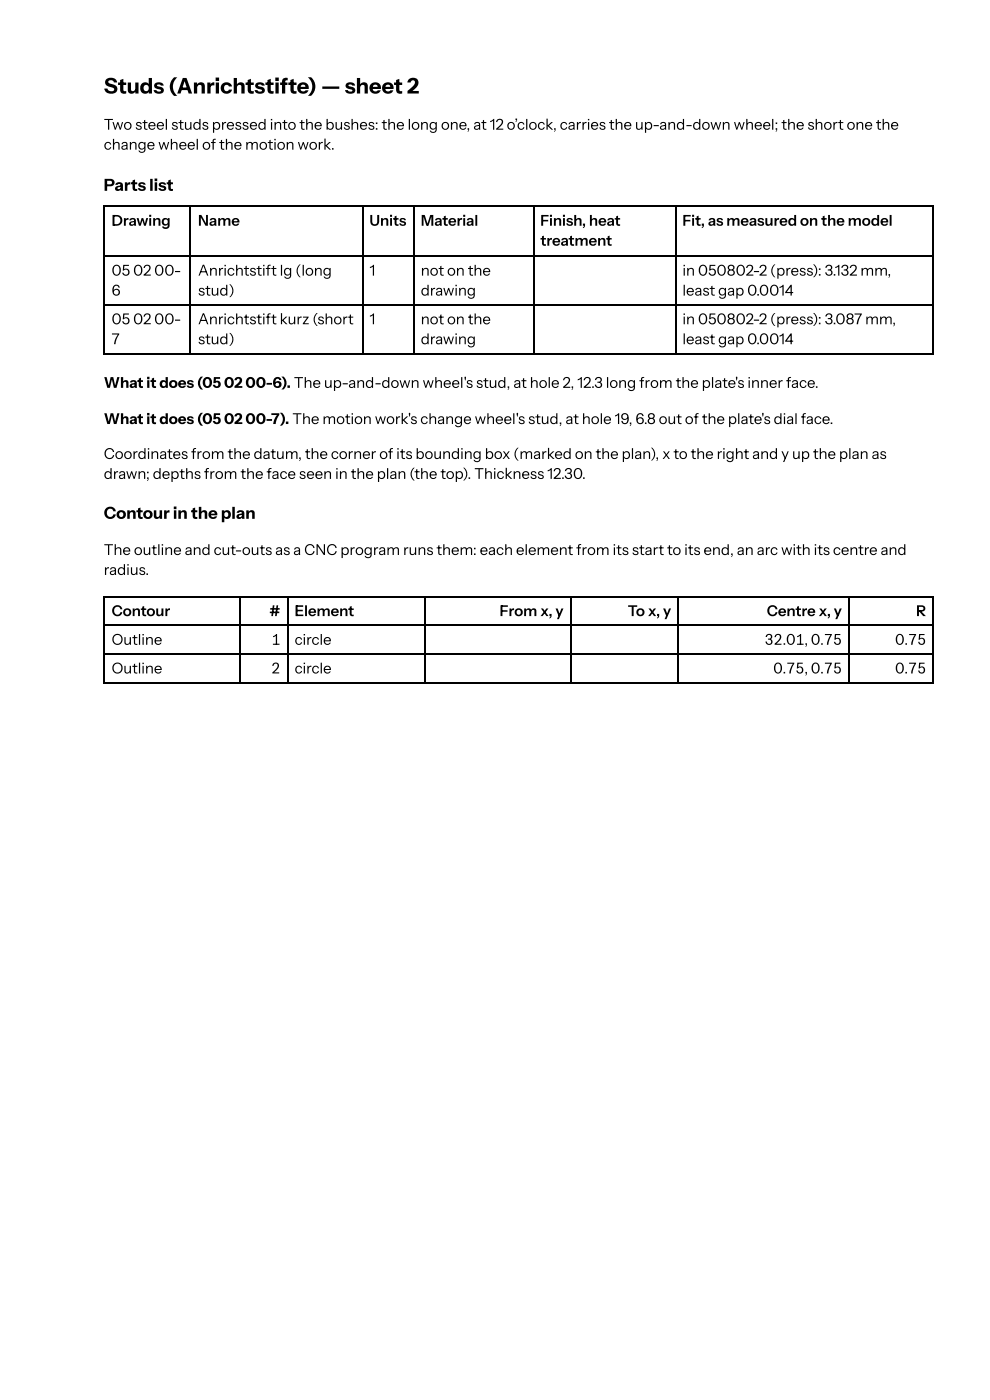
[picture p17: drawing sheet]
<svg xmlns="http://www.w3.org/2000/svg" width="210mm" height="297mm" viewBox="0 0 210 297" stroke-linecap="round" stroke-linejoin="round" font-family="sans-serif">
<defs><g id="words">
<text font-size="4.6" x="22" y="19.8">Studs (Anrichtstifte) — sheet 2</text>
<g font-size="3.5">
<text x="22" y="40.5">Parts list</text>
<text x="22" y="110.1">Contour in the plan</text>
</g>
<g font-size="3.2">
<text x="22" y="27.5">Two steel studs pressed into the bushes: the long one, at 12 o’clock, carries the up-and-down wheel; the short one the</text>
<text x="22" y="31.8">change wheel of the motion work.</text>
<text x="23.7" y="47.9">Drawing</text>
<text x="42" y="47.9">Name</text>
<text x="78.3" y="47.9">Units</text>
<text x="89.2" y="47.9">Material</text>
<text x="114.5" y="47.9">Finish, heat</text>
<text x="144.7" y="47.9">Fit, as measured on the model</text>
<text x="114.5" y="52.1">treatment</text>
<text x="23.7" y="58.5">05</text>
<text x="28.2" y="58.5">02</text>
<text x="32.7" y="58.5">00-</text>
<text x="42" y="58.5">Anrichtstift lg (long</text>
<text x="78.3" y="58.5">1</text>
<text x="89.2" y="58.5">not on the</text>
<text x="144.7" y="58.5">in 050802-2 (press): 3.132 mm,</text>
<text x="23.7" y="62.7">6</text>
<text x="42" y="62.7">stud)</text>
<text x="89.2" y="62.7">drawing</text>
<text x="144.7" y="62.7">least gap 0.0014</text>
<text x="23.7" y="68.8">05</text>
<text x="28.2" y="68.8">02</text>
<text x="32.7" y="68.8">00-</text>
<text x="42" y="68.8">Anrichtstift kurz (short</text>
<text x="78.3" y="68.8">1</text>
<text x="89.2" y="68.8">not on the</text>
<text x="144.7" y="68.8">in 050802-2 (press): 3.087 mm,</text>
<text x="23.7" y="73">7</text>
<text x="42" y="73">stud)</text>
<text x="89.2" y="73">drawing</text>
<text x="144.7" y="73">least gap 0.0014</text>
<text x="22" y="82.3">What it does (05</text>
<text x="47.5" y="82.3">02</text>
<text x="52" y="82.3">00-6). The up-and-down wheel's stud, at hole 2, 12.3 long from the plate's inner face.</text>
<text x="22" y="90">What it does (05</text>
<text x="47.5" y="90">02</text>
<text x="52" y="90">00-7). The motion work's change wheel's stud, at hole 19, 6.8 out of the plate's dial face.</text>
<text x="22" y="97.4">Coordinates from the datum, the corner of its bounding box (marked on the plan), x to the right and y up the plan as</text>
<text x="22" y="101.6">drawn; depths from the face seen in the plan (the top). Thickness 12.30.</text>
<text x="22" y="117.7">The outline and cut-outs as a CNC program runs them: each element from its start to its end, an arc with its centre and</text>
<text x="22" y="122">radius.</text>
<text x="23.7" y="130.7">Contour</text>
<text x="57.1" y="130.7">#</text>
<text x="62.5" y="130.7">Element</text>
<text x="105.9" y="130.7">From x, y</text>
<text x="133.1" y="130.7">To x, y</text>
<text x="162.6" y="130.7">Centre x, y</text>
<text x="194.2" y="130.7">R</text>
<text x="23.7" y="136.8">Outline</text>
<text x="57.5" y="136.8">1</text>
<text x="62.5" y="136.8">circle</text>
<text x="162.1" y="136.8">32.01, 0.75</text>
<text x="189.8" y="136.8">0.75</text>
<text x="23.7" y="142.9">Outline</text>
<text x="57.5" y="142.9">2</text>
<text x="62.5" y="142.9">circle</text>
<text x="164" y="142.9">0.75, 0.75</text>
<text x="189.8" y="142.9">0.75</text>
</g>
</g></defs>
<g fill="none" stroke="#000" stroke-width=".26">
<path d="M22 43.8h175.9M22 54.4h175.9M22.1 43.7v31.4M40.3 43.7v31.4M76.9 43.7v31.4M87.7 43.7v31.4M113.1 43.7v31.4M143.3 43.7v31.4M197.8 43.7v31.4M22 64.7h175.9M22 75h175.9M22 126.6h175.9"/>
<path d="M22 132.7h175.9M22 138.8h175.9M22.1 126.5v18.5M50.9 126.5v18.5M61 126.5v18.5M90.1 126.5v18.5M121 126.5v18.5M143.8 126.5v18.5M180 126.5v18.5M197.8 126.5v18.5M22 144.9h175.9"/>
</g>
<use href="#words"/>
</svg>
